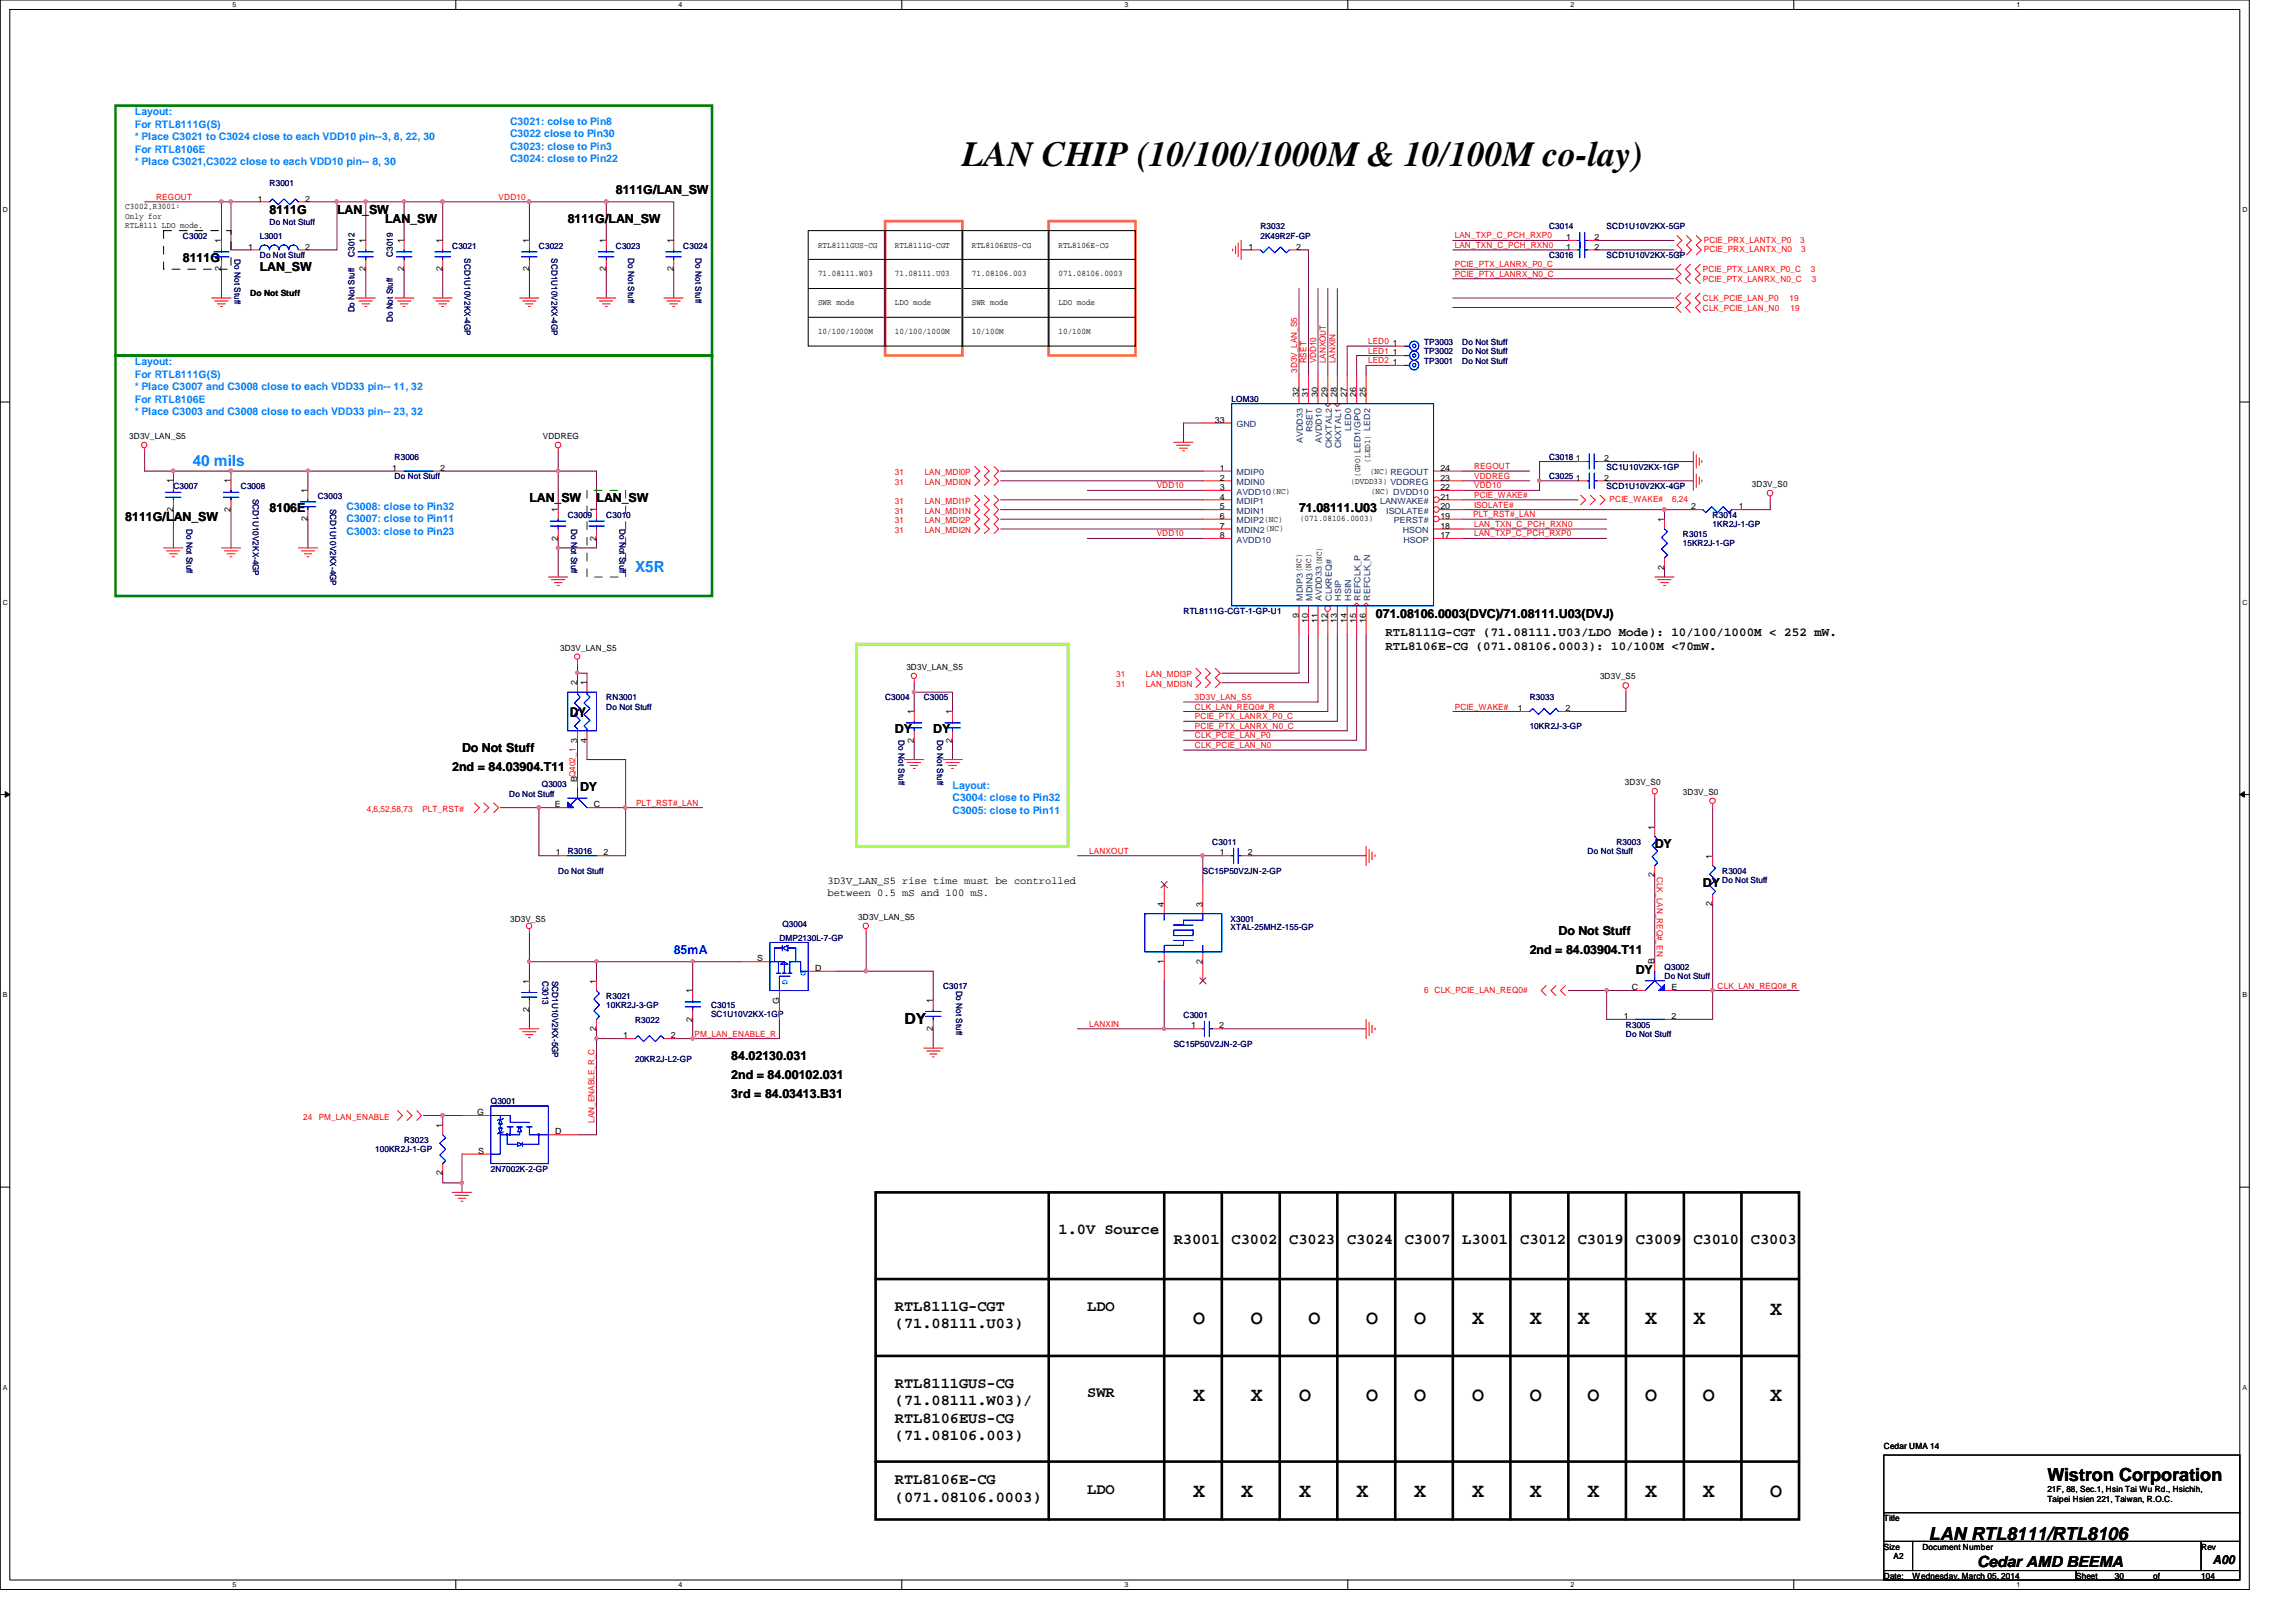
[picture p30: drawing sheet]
<svg xmlns="http://www.w3.org/2000/svg" width="297mm" height="210mm" viewBox="0 0 297 210" stroke-linecap="round" stroke-linejoin="round" font-family="sans-serif">
<defs><g id="words">
<text font-size="4.6" x="124.5" y="21.5">LAN CHIP (10/100/1000M &amp; 10/100M co-lay)</text>
<g font-size="2.6">
<text x="154.3" y="171.4">O</text>
<text x="161.8" y="171.4">O</text>
<text x="169.3" y="171.4">O</text>
<text x="176.7" y="171.4">O</text>
<text x="183" y="171.4">O</text>
<text x="190.5" y="171.4">X</text>
<text x="197.9" y="171.4">X</text>
<text x="204.1" y="171.4">X</text>
<text x="212.8" y="171.4">X</text>
<text x="219.1" y="171.4">X</text>
<text x="229" y="170.1">X</text>
<text x="154.3" y="181.3">X</text>
<text x="161.8" y="181.3">X</text>
<text x="168.1" y="181.3">O</text>
<text x="176.7" y="181.3">O</text>
<text x="183" y="181.3">O</text>
<text x="190.5" y="181.3">O</text>
<text x="197.9" y="181.3">O</text>
<text x="205.4" y="181.3">O</text>
<text x="212.8" y="181.3">O</text>
<text x="220.3" y="181.3">O</text>
<text x="229" y="181.3">X</text>
<text x="154.3" y="193.8">X</text>
<text x="160.6" y="193.8">X</text>
<text x="168.1" y="193.8">X</text>
<text x="175.5" y="193.8">X</text>
<text x="183" y="193.8">X</text>
<text x="190.5" y="193.8">X</text>
<text x="197.9" y="193.8">X</text>
<text x="205.4" y="193.8">X</text>
<text x="212.8" y="193.8">X</text>
<text x="220.3" y="193.8">X</text>
<text x="229" y="193.8">O</text>
</g>
<g font-size="2.3">
<text x="264.9" y="191.7">Wistron Corporation</text>
<text x="249.6" y="199.3">LAN RTL8111/RTL8106</text>
</g>
<g font-size="2" fill="#0080ff">
<text x="24.9" y="60.3">40 mils</text>
<text x="82.2" y="74">X5R</text>
</g>
<g font-size="2">
<text x="73.7" y="92.8">DY</text>
<text x="117" y="132.5">DY</text>
<text x="136.9" y="159.7">1.0V Source</text>
<text x="151.8" y="161">R3001</text>
<text x="159.3" y="161">C3002</text>
<text x="166.8" y="161">C3023</text>
<text x="174.3" y="161">C3024</text>
<text x="181.7" y="161">C3007</text>
<text x="189.2" y="161">L3001</text>
<text x="196.7" y="161">C3012</text>
<text x="204.1" y="161">C3019</text>
<text x="211.6" y="161">C3009</text>
<text x="219.1" y="161">C3010</text>
<text x="226.5" y="161">C3003</text>
<text x="115.8" y="169.7">RTL8111G-CGT</text>
<text x="115.8" y="171.9">(71.08111.U03)</text>
<text x="140.7" y="169.7">LDO</text>
<text x="115.8" y="179.6">RTL8111GUS-CG</text>
<text x="115.8" y="181.9">(71.08111.W03)/</text>
<text x="115.8" y="184.1">RTL8106EUS-CG</text>
<text x="140.7" y="180.8">SWR</text>
<text x="115.8" y="186.4">(71.08106.003)</text>
<text x="115.8" y="192.1">RTL8106E-CG</text>
<text x="115.8" y="194.3">(071.08106.0003)</text>
<text x="140.7" y="193.3">LDO</text>
<text x="255.8" y="202.7">Cedar AMD BEEMA</text>
</g>
<g font-size="1.6">
<text x="34.9" y="27.6">8111G</text>
<text x="43.6" y="27.6">LAN_SW</text>
<text x="49.8" y="28.9">LAN_SW</text>
<text x="73.4" y="28.9">8111G/LAN_SW</text>
<text x="79.7" y="25.1">8111G/LAN_SW</text>
<text x="23.7" y="33.9">8111G</text>
<text x="33.6" y="35.1">LAN_SW</text>
<text x="68.5" y="65">LAN_SW</text>
<text x="77.2" y="65">LAN_SW</text>
<text x="16.2" y="67.5">8111G/LAN_SW</text>
<text x="34.9" y="66.2">8106E</text>
<text x="168.1" y="66.2">71.08111.U03</text>
<text x="178" y="79.9">071.08106.0003(DVC)/71.08111.U03(DVJ)</text>
<text x="179.2" y="82.3">RTL8111G-CGT (71.08111.U03/LDO Mode): 10/100/1000M &lt; 252 mW.</text>
<text x="179.2" y="84.1">RTL8106E-CG (071.08106.0003): 10/100M &lt;70mW.</text>
<text x="115.8" y="94.9">DY</text>
<text x="120.7" y="94.9">DY</text>
<text x="58.5" y="99.8">2nd = 84.03904.T11</text>
<text x="59.8" y="97.3">Do Not Stuff</text>
<text x="75.1" y="102.3">DY</text>
<text x="214.1" y="109.8">DY</text>
<text x="220.3" y="114.8">DY</text>
<text x="197.9" y="123.5">2nd = 84.03904.T11</text>
<text x="201.6" y="121">Do Not Stuff</text>
<text x="211.6" y="126">DY</text>
<text x="94.6" y="137.2">84.02130.031</text>
<text x="94.6" y="139.7">2nd = 84.00102.031</text>
<text x="94.6" y="142.2">3rd = 84.03413.B31</text>
<text x="286.3" y="202.4">A00</text>
</g>
<text font-size="1.6" fill="#00f" x="87.2" y="123.5">85mA</text>
<g font-size="1.4" fill="#0080ff">
<text x="17.4" y="14.9">Layout:</text>
<text x="17.4" y="16.6">For RTL8111G(S)</text>
<text x="66" y="16.2">C3021: colse to Pin8</text>
<text x="66" y="17.8">C3022 close to Pin30</text>
<text x="17.4" y="18.2">* Place C3021 to C3024 close to each VDD10 pin--3, 8, 22, 30</text>
<text x="17.4" y="19.8">For RTL8106E</text>
<text x="17.4" y="21.4">* Place C3021,C3022 close to each VDD10 pin-- 8, 30</text>
<text x="66" y="19.4">C3023: close to Pin3</text>
<text x="66" y="21">C3024: close to Pin22</text>
<text x="17.4" y="47.3">Layout:</text>
<text x="17.4" y="48.9">For RTL8111G(S)</text>
<text x="17.4" y="50.5">* Place C3007 and C3008 close to each VDD33 pin-- 11, 32</text>
<text x="17.4" y="52.1">For RTL8106E</text>
<text x="17.4" y="53.7">* Place C3003 and C3008 close to each VDD33 pin-- 23, 32</text>
<text x="44.8" y="66">C3008: close to Pin32</text>
<text x="44.8" y="67.6">C3007: close to Pin11</text>
<text x="44.8" y="69.2">C3003: close to Pin23</text>
<text x="123.2" y="102.1">Layout:</text>
<text x="123.2" y="103.7">C3004: close to Pin32</text>
<text x="123.2" y="105.3">C3005: close to Pin11</text>
</g>
<g font-size="1.4">
<text x="107.1" y="114.4">3D3V_LAN_S5 rise time must be controlled</text>
<text x="107.1" y="115.9">between 0.5 mS and 100 mS.</text>
</g>
<g font-size="1.1">
<text x="16.2" y="27.1">C3002,R3001:</text>
<text x="16.2" y="28.3">Only for</text>
<text x="16.2" y="29.5">RTL8111 LDO mode.</text>
<text x="33.4" y="26.1">1</text>
<text x="39.5" y="26.1">2</text>
<text x="28.6" y="35.1" transform="rotate(-90 28.6 35.1)">2</text>
<text x="28.6" y="31.5" transform="rotate(-90 28.6 31.5)">1</text>
<text x="32.1" y="32.3">1</text>
<text x="39.5" y="32.3">2</text>
<text x="47.3" y="35.1" transform="rotate(-90 47.3 35.1)">2</text>
<text x="47.3" y="31.5" transform="rotate(-90 47.3 31.5)">1</text>
<text x="52.2" y="35.1" transform="rotate(-90 52.2 35.1)">2</text>
<text x="52.2" y="31.5" transform="rotate(-90 52.2 31.5)">1</text>
<text x="57.2" y="35.1" transform="rotate(-90 57.2 35.1)">2</text>
<text x="57.2" y="31.5" transform="rotate(-90 57.2 31.5)">1</text>
<text x="68.4" y="35.1" transform="rotate(-90 68.4 35.1)">2</text>
<text x="68.4" y="31.5" transform="rotate(-90 68.4 31.5)">1</text>
<text x="78.4" y="35.1" transform="rotate(-90 78.4 35.1)">2</text>
<text x="78.4" y="31.5" transform="rotate(-90 78.4 31.5)">1</text>
<text x="87.1" y="35.1" transform="rotate(-90 87.1 35.1)">2</text>
<text x="87.1" y="31.5" transform="rotate(-90 87.1 31.5)">1</text>
<text x="105.8" y="35.8">71.08111.W03</text>
<text x="105.8" y="32">RTL8111GUS-CG</text>
<text x="115.8" y="32">RTL8111G-CGT</text>
<text x="115.8" y="35.8">71.08111.U03</text>
<text x="125.7" y="32">RTL8106EUS-CG</text>
<text x="125.7" y="35.8">71.08106.003</text>
<text x="136.9" y="32">RTL8106E-CG</text>
<text x="136.9" y="35.8">071.08106.0003</text>
<text x="161.5" y="32.3">1</text>
<text x="167.7" y="32.3">2</text>
<text x="202.6" y="32.3">1</text>
<text x="202.6" y="31.1">1</text>
<text x="206.3" y="32.3">2</text>
<text x="206.3" y="31.1">2</text>
<text x="32.4" y="38.4">Do Not Stuff</text>
<text x="105.8" y="39.5">SWR mode</text>
<text x="115.8" y="39.5">LDO mode</text>
<text x="125.7" y="39.5">SWR mode</text>
<text x="136.9" y="39.5">LDO mode</text>
<text x="105.8" y="43.2">10/100/1000M</text>
<text x="115.8" y="43.2">10/100/1000M</text>
<text x="125.7" y="43.2">10/100M</text>
<text x="136.9" y="43.2">10/100M</text>
<text x="180.2" y="47.2">1</text>
<text x="180.2" y="44.7">1</text>
<text x="180.2" y="46">1</text>
<text x="168" y="51.4" transform="rotate(-90 168 51.4)">32</text>
<text x="169.2" y="51.4" transform="rotate(-90 169.2 51.4)">31</text>
<text x="170.5" y="51.4" transform="rotate(-90 170.5 51.4)">30</text>
<text x="171.7" y="51.4" transform="rotate(-90 171.7 51.4)">29</text>
<text x="173" y="51.4" transform="rotate(-90 173 51.4)">28</text>
<text x="174.2" y="51.4" transform="rotate(-90 174.2 51.4)">27</text>
<text x="175.5" y="51.4" transform="rotate(-90 175.5 51.4)">26</text>
<text x="176.7" y="51.4" transform="rotate(-90 176.7 51.4)">25</text>
<text x="16.7" y="56.8">3D3V_LAN_S5</text>
<text x="70.2" y="56.8">VDDREG</text>
<text x="157.2" y="54.7">33</text>
<text x="177.2" y="59.9" transform="rotate(-90 177.2 59.9)">(LED1) LED2</text>
<text x="203.9" y="59.7">1</text>
<text x="207.5" y="59.7">2</text>
<text x="22.4" y="62.6" transform="rotate(-90 22.4 62.6)">1</text>
<text x="29.8" y="62.6" transform="rotate(-90 29.8 62.6)">1</text>
<text x="39.8" y="63.8" transform="rotate(-90 39.8 63.8)">1</text>
<text x="50.8" y="60.9">1</text>
<text x="56.9" y="60.9">2</text>
<text x="157.8" y="63.4">3</text>
<text x="157.8" y="60.9">1</text>
<text x="157.8" y="62.2">2</text>
<text x="157.8" y="64.6">4</text>
<text x="157.8" y="65.9">5</text>
<text x="174.7" y="62.7">(DVDD33) VDDREG</text>
<text x="176" y="61.7" transform="rotate(-90 176 61.7)">(GPO)LED1/GPO</text>
<text x="177.2" y="61.3">(NC) REGOUT</text>
<text x="177.4" y="63.9">(NC) DVDD10</text>
<text x="186.3" y="65.9">20</text>
<text x="186.3" y="64.6">21</text>
<text x="186.3" y="60.9">24</text>
<text x="186.3" y="62.2">23</text>
<text x="186.3" y="63.4">22</text>
<text x="203.9" y="62.2">1</text>
<text x="207.5" y="62.2">2</text>
<text x="218.8" y="65.9">2</text>
<text x="225" y="65.9">1</text>
<text x="226.6" y="63">3D3V_S0</text>
<text x="22.4" y="66.2" transform="rotate(-90 22.4 66.2)">2</text>
<text x="29.8" y="66.2" transform="rotate(-90 29.8 66.2)">2</text>
<text x="39.8" y="67.5" transform="rotate(-90 39.8 67.5)">2</text>
<text x="72.2" y="70" transform="rotate(-90 72.2 70)">2</text>
<text x="72.2" y="66.3" transform="rotate(-90 72.2 66.3)">1</text>
<text x="77.1" y="70" transform="rotate(-90 77.1 70)">2</text>
<text x="77.1" y="66.3" transform="rotate(-90 77.1 66.3)">1</text>
<text x="157.8" y="69.6">8</text>
<text x="157.8" y="67.1">6</text>
<text x="157.8" y="68.4">7</text>
<text x="168.2" y="67.4">(071.08106.0003)</text>
<text x="186.3" y="69.6">17</text>
<text x="186.3" y="68.4">18</text>
<text x="186.3" y="67.1">19</text>
<text x="215.3" y="67.6" transform="rotate(-90 215.3 67.6)">1</text>
<text x="215.3" y="73.7" transform="rotate(-90 215.3 73.7)">2</text>
<text x="168" y="79.9" transform="rotate(-90 168 79.9)">9</text>
<text x="169.2" y="80.6" transform="rotate(-90 169.2 80.6)">10</text>
<text x="170.5" y="80.6" transform="rotate(-90 170.5 80.6)">11</text>
<text x="171.7" y="80.6" transform="rotate(-90 171.7 80.6)">12</text>
<text x="173" y="80.6" transform="rotate(-90 173 80.6)">13</text>
<text x="174.2" y="80.6" transform="rotate(-90 174.2 80.6)">14</text>
<text x="175.5" y="80.6" transform="rotate(-90 175.5 80.6)">15</text>
<text x="176.7" y="80.6" transform="rotate(-90 176.7 80.6)">16</text>
<text x="72.5" y="84.2">3D3V_LAN_S5</text>
<text x="74.7" y="88.7" transform="rotate(-90 74.7 88.7)">2</text>
<text x="75.9" y="88.7" transform="rotate(-90 75.9 88.7)">1</text>
<text x="117.3" y="86.7">3D3V_LAN_S5</text>
<text x="207" y="87.9">3D3V_S5</text>
<text x="118.2" y="92.5" transform="rotate(-90 118.2 92.5)">1</text>
<text x="123.2" y="92.5" transform="rotate(-90 123.2 92.5)">1</text>
<text x="196.4" y="92">1</text>
<text x="202.5" y="92">2</text>
<text x="74.7" y="101.1" transform="rotate(-90 74.7 101.1)">BQ402_1</text>
<text x="74.7" y="96.1" transform="rotate(-90 74.7 96.1)">3</text>
<text x="75.9" y="96.1" transform="rotate(-90 75.9 96.1)">4</text>
<text x="118.2" y="96.1" transform="rotate(-90 118.2 96.1)">2</text>
<text x="123.2" y="96.1" transform="rotate(-90 123.2 96.1)">2</text>
<text x="210.2" y="101.6">3D3V_S0</text>
<text x="71.8" y="104.5">E</text>
<text x="76.8" y="104.5">C</text>
<text x="214" y="107.4" transform="rotate(-90 214 107.4)">1</text>
<text x="217.7" y="102.9">3D3V_S0</text>
<text x="71.9" y="110.7">1</text>
<text x="78.1" y="110.7">2</text>
<text x="157.8" y="110.7">1</text>
<text x="161.5" y="110.7">2</text>
<text x="214" y="113.5" transform="rotate(-90 214 113.5)">2</text>
<text x="221.5" y="111.1" transform="rotate(-90 221.5 111.1)">1</text>
<text x="66" y="119.3">3D3V_S5</text>
<text x="111" y="119">3D3V_LAN_S5</text>
<text x="150.6" y="117.3" transform="rotate(-90 150.6 117.3)">4</text>
<text x="155.6" y="117.3" transform="rotate(-90 155.6 117.3)">3</text>
<text x="221.5" y="117.3" transform="rotate(-90 221.5 117.3)">2</text>
<text x="98" y="124.4">S</text>
<text x="105.4" y="125.6">D</text>
<text x="150.6" y="124.7" transform="rotate(-90 150.6 124.7)">1</text>
<text x="155.6" y="124.7" transform="rotate(-90 155.6 124.7)">2</text>
<text x="214" y="124.8" transform="rotate(-90 214 124.8)">B</text>
<text x="68.4" y="130.9" transform="rotate(-90 68.4 130.9)">2</text>
<text x="68.4" y="127.3" transform="rotate(-90 68.4 127.3)">1</text>
<text x="77.1" y="127.3" transform="rotate(-90 77.1 127.3)">1</text>
<text x="89.6" y="128.5" transform="rotate(-90 89.6 128.5)">1</text>
<text x="100.8" y="130" transform="rotate(-90 100.8 130)">G</text>
<text x="120.7" y="129.8" transform="rotate(-90 120.7 129.8)">1</text>
<text x="210.1" y="131.9">1</text>
<text x="211.1" y="128.1">C</text>
<text x="216.2" y="128.1">E</text>
<text x="216.2" y="131.9">2</text>
<text x="77.1" y="133.4" transform="rotate(-90 77.1 133.4)">2</text>
<text x="80.6" y="134.4">1</text>
<text x="86.8" y="134.4">2</text>
<text x="89.6" y="132.2" transform="rotate(-90 89.6 132.2)">2</text>
<text x="120.7" y="133.4" transform="rotate(-90 120.7 133.4)">2</text>
<text x="154.1" y="133.1">1</text>
<text x="157.7" y="133.1">2</text>
<text x="57.2" y="146" transform="rotate(-90 57.2 146)">1</text>
<text x="61.7" y="144.3">G</text>
<text x="61.8" y="149.3">S</text>
<text x="71.8" y="146.8">D</text>
<text x="57.2" y="152.1" transform="rotate(-90 57.2 152.1)">2</text>
<text x="243.7" y="187.5">Cedar UMA 14</text>
<text x="243.7" y="196.8">Title</text>
<text x="264.9" y="193.1">21F, 88, Sec.1, Hsin Tai Wu Rd., Hsichih,</text>
<text x="264.9" y="194.4">Taipei Hsien 221, Taiwan, R.O.C.</text>
<text x="243.7" y="200.5">Size</text>
<text x="245" y="201.8">A2</text>
<text x="248.7" y="200.5">Document Number</text>
<text x="284.8" y="200.5">Rev</text>
<text x="243.7" y="204.3">Date:</text>
<text x="247.4" y="204.3">Wednesday, March 05, 2014</text>
<text x="268.6" y="204.3">Sheet</text>
<text x="273.6" y="204.3">30</text>
<text x="278.6" y="204.3">of</text>
<text x="284.8" y="204.3">104</text>
</g>
<g font-size="1.1" fill="#f00">
<text x="20.2" y="25.9">REGOUT</text>
<text x="64.5" y="25.9">VDD10</text>
<text x="188.2" y="32.1">LAN_TXN_C_PCH_RXN0</text>
<text x="188.2" y="30.9">LAN_TXP_C_PCH_RXP0</text>
<text x="188.2" y="35.8">PCIE_PTX_LANRX_N0_C</text>
<text x="188.2" y="34.6">PCIE_PTX_LANRX_P0_C</text>
<text x="220.3" y="35.3">PCIE_PTX_LANRX_P0_C</text>
<text x="220.4" y="31.4">PCIE_PRX_LANTX_P0</text>
<text x="220.4" y="32.6">PCIE_PRX_LANTX_N0</text>
<text x="232.9" y="31.4">3</text>
<text x="233" y="32.6">3</text>
<text x="234.3" y="35.3">3</text>
<text x="220.3" y="36.5">PCIE_PTX_LANRX_N0_C</text>
<text x="220.3" y="40.3">CLK_PCIE_LAN_N0</text>
<text x="220.3" y="39">CLK_PCIE_LAN_P0</text>
<text x="231.5" y="39">19</text>
<text x="231.6" y="40.3">19</text>
<text x="234.4" y="36.5">3</text>
<text x="169" y="47" transform="rotate(-90 169 47)">RSET</text>
<text x="170.3" y="47" transform="rotate(-90 170.3 47)">VDD10</text>
<text x="171.5" y="47" transform="rotate(-90 171.5 47)">LANXOUT</text>
<text x="172.8" y="47" transform="rotate(-90 172.8 47)">LANXIN</text>
<text x="177" y="47">LED2</text>
<text x="177" y="44.5">LED0</text>
<text x="177" y="45.8">LED1</text>
<text x="167.8" y="48.3" transform="rotate(-90 167.8 48.3)">3D3V_LAN_S5</text>
<text x="115.8" y="65.3">31</text>
<text x="115.8" y="62.8">31</text>
<text x="115.8" y="61.5">31</text>
<text x="119.6" y="65.3">LAN_MDI1P</text>
<text x="119.6" y="62.8">LAN_MDI0N</text>
<text x="119.6" y="61.5">LAN_MDI0P</text>
<text x="149.6" y="63.2">VDD10</text>
<text x="190.7" y="62">VDDREG</text>
<text x="190.7" y="65.7">ISOLATE#</text>
<text x="190.7" y="60.7">REGOUT</text>
<text x="190.7" y="64.4">PCIE_WAKE#</text>
<text x="190.7" y="63.2">VDD10</text>
<text x="208.2" y="65">PCIE_WAKE#</text>
<text x="216.3" y="65">6,24</text>
<text x="115.8" y="66.5">31</text>
<text x="115.8" y="67.7">31</text>
<text x="115.8" y="69">31</text>
<text x="119.6" y="66.5">LAN_MDI1N</text>
<text x="119.6" y="67.7">LAN_MDI2P</text>
<text x="119.6" y="69">LAN_MDI2N</text>
<text x="149.6" y="69.4">VDD10</text>
<text x="190.6" y="66.9">PLT_RST#_LAN</text>
<text x="190.7" y="69.4">LAN_TXP_C_PCH_RXP0</text>
<text x="190.7" y="68.2">LAN_TXN_C_PCH_RXN0</text>
<text x="144.4" y="87.7">31</text>
<text x="144.4" y="88.9">31</text>
<text x="148.2" y="87.7">LAN_MDI3P</text>
<text x="148.2" y="88.9">LAN_MDI3N</text>
<text x="154.6" y="94.3">PCIE_PTX_LANRX_N0_C</text>
<text x="154.6" y="93.1">PCIE_PTX_LANRX_P0_C</text>
<text x="154.6" y="95.5">CLK_PCIE_LAN_P0</text>
<text x="154.6" y="91.8">CLK_LAN_REQ0#_R</text>
<text x="154.6" y="90.6">3D3V_LAN_S5</text>
<text x="188.2" y="91.8">PCIE_WAKE#</text>
<text x="154.6" y="96.8">CLK_PCIE_LAN_N0</text>
<text x="47.5" y="105.1">4,6,52,58,73</text>
<text x="54.6" y="105.1">PLT_RST#</text>
<text x="82.3" y="104.3">PLT_RST#_LAN</text>
<text x="140.9" y="110.5">LANXOUT</text>
<text x="214.3" y="113.5" transform="rotate(90 214.3 113.5)">CLK_LAN_REQ#_EN</text>
<text x="184.2" y="128.5">6 CLK_PCIE_LAN_REQ0#</text>
<text x="222.2" y="127.9">CLK_LAN_REQ0#_R</text>
<text x="89.9" y="134.2">PM_LAN_ENABLE_R</text>
<text x="140.9" y="132.9">LANXIN</text>
<text x="39.2" y="144.9">24</text>
<text x="41.2" y="144.9">PM_LAN_ENABLE</text>
<text x="76.9" y="145.3" transform="rotate(-90 76.9 145.3)">LAN_ENABLE_R_C</text>
</g>
<g font-size="1.1" fill="#000080">
<text x="34.9" y="24.1">R3001</text>
<text x="34.9" y="29.2">Do Not Stuff</text>
<text x="163.1" y="29.7">R3032</text>
<text x="200.4" y="29.7">C3014</text>
<text x="207.9" y="29.7">SCD1U10V2KX-5GP</text>
<text x="23.7" y="30.9">C3002</text>
<text x="30.3" y="33.6" transform="rotate(90 30.3 33.6)">Do Not Stuff</text>
<text x="33.6" y="30.9">L3001</text>
<text x="33.6" y="33.4">Do Not Stuff</text>
<text x="45.8" y="33.2" transform="rotate(-90 45.8 33.2)">C3012</text>
<text x="50.8" y="33.2" transform="rotate(-90 50.8 33.2)">C3019</text>
<text x="58.5" y="32.2">C3021</text>
<text x="60.1" y="33.4" transform="rotate(90 60.1 33.4)">SCD1U10V2KX-4GP</text>
<text x="69.7" y="32.2">C3022</text>
<text x="71.3" y="33.4" transform="rotate(90 71.3 33.4)">SCD1U10V2KX-4GP</text>
<text x="79.7" y="32.2">C3023</text>
<text x="81.3" y="33.4" transform="rotate(90 81.3 33.4)">Do Not Stuff</text>
<text x="88.4" y="32.2">C3024</text>
<text x="90" y="33.4" transform="rotate(90 90 33.4)">Do Not Stuff</text>
<text x="163.1" y="30.9">2K49R2F-GP</text>
<text x="200.4" y="33.4">C3016</text>
<text x="207.9" y="33.4">SCD1U10V2KX-5GP</text>
<text x="45.8" y="40.4" transform="rotate(-90 45.8 40.4)">Do Not Stuff</text>
<text x="50.8" y="41.7" transform="rotate(-90 50.8 41.7)">Do Not Stuff</text>
<text x="184.2" y="47.1">TP3001</text>
<text x="184.2" y="44.6">TP3003</text>
<text x="184.2" y="45.8">TP3002</text>
<text x="189.2" y="47.1">Do Not Stuff</text>
<text x="189.2" y="44.6">Do Not Stuff</text>
<text x="189.2" y="45.8">Do Not Stuff</text>
<text x="159.3" y="52.1">LOM30</text>
<text x="51.1" y="59.5">R3006</text>
<text x="200.4" y="59.5">C3018</text>
<text x="22.4" y="63.3">C3007</text>
<text x="31.2" y="63.3">C3008</text>
<text x="32.7" y="64.6" transform="rotate(90 32.7 64.6)">SCD1U10V2KX-4GP</text>
<text x="41.1" y="64.5">C3003</text>
<text x="42.7" y="65.8" transform="rotate(90 42.7 65.8)">SCD1U10V2KX-4GP</text>
<text x="51.1" y="62">Do Not Stuff</text>
<text x="200.4" y="62">C3025</text>
<text x="207.9" y="60.8">SC1U10V2KX-1GP</text>
<text x="207.9" y="63.3">SCD1U10V2KX-4GP</text>
<text x="24.1" y="68.5" transform="rotate(90 24.1 68.5)">Do Not Stuff</text>
<text x="73.4" y="67">C3009</text>
<text x="73.9" y="68.5" transform="rotate(90 73.9 68.5)">Do Not Stuff</text>
<text x="78.4" y="67">C3010</text>
<text x="80.1" y="68.5" transform="rotate(90 80.1 68.5)">Do Not Stuff</text>
<text x="217.7" y="69.5">R3015</text>
<text x="217.7" y="70.6">15KR2J-1-GP</text>
<text x="221.6" y="67">R3014</text>
<text x="221.6" y="68.2">1KR2J-1-GP</text>
<text x="153.1" y="79.5">RTL8111G-CGT-1-GP-U1</text>
<text x="78.4" y="90.6">RN3001</text>
<text x="78.4" y="91.9">Do Not Stuff</text>
<text x="114.5" y="90.6">C3004</text>
<text x="116.2" y="95.8" transform="rotate(90 116.2 95.8)">Do Not Stuff</text>
<text x="119.5" y="90.6">C3005</text>
<text x="121.2" y="95.8" transform="rotate(90 121.2 95.8)">Do Not Stuff</text>
<text x="197.9" y="90.6">R3033</text>
<text x="197.9" y="94.4">10KR2J-3-GP</text>
<text x="70.1" y="101.9">Q3003</text>
<text x="65.9" y="103.1">Do Not Stuff</text>
<text x="72.2" y="113.1">Do Not Stuff</text>
<text x="73.4" y="110.6">R3016</text>
<text x="155.6" y="113.1">SC15P50V2JN-2-GP</text>
<text x="156.8" y="109.3">C3011</text>
<text x="205.4" y="110.6">Do Not Stuff</text>
<text x="209.1" y="109.3">R3003</text>
<text x="222.8" y="113.1">R3004</text>
<text x="159.2" y="119.3">X3001</text>
<text x="222.8" y="114.3">Do Not Stuff</text>
<text x="100.8" y="121.8">DMP2130L-7-GP</text>
<text x="101.2" y="120">Q3004</text>
<text x="159.2" y="120.4">XTAL-25MHZ-155-GP</text>
<text x="215.3" y="125.5">Q3002</text>
<text x="70.2" y="126.9" transform="rotate(90 70.2 126.9)">C3013</text>
<text x="71.5" y="126.9" transform="rotate(90 71.5 126.9)">SCD1U10V2KX-5GP</text>
<text x="78.4" y="129.2">R3021</text>
<text x="78.4" y="130.5">10KR2J-3-GP</text>
<text x="92" y="130.5">C3015</text>
<text x="92" y="131.6">SC1U10V2KX-1GP</text>
<text x="122" y="128">C3017</text>
<text x="123.7" y="128.2" transform="rotate(90 123.7 128.2)">Do Not Stuff</text>
<text x="153.1" y="131.7">C3001</text>
<text x="215.3" y="126.7">Do Not Stuff</text>
<text x="82.2" y="132.3">R3022</text>
<text x="82.2" y="137.5">20KR2J-L2-GP</text>
<text x="151.8" y="135.5">SC15P50V2JN-2-GP</text>
<text x="210.4" y="133">R3005</text>
<text x="210.4" y="134.2">Do Not Stuff</text>
<text x="63.5" y="142.9">Q3001</text>
<text x="48.6" y="149.1">100KR2J-1-GP</text>
<text x="52.3" y="147.9">R3023</text>
<text x="63.5" y="151.6">2N7002K-2-GP</text>
</g>
<g font-size="1.1" fill="#004080">
<text x="160" y="55.3">GND</text>
<text x="168.6" y="57.4" transform="rotate(-90 168.6 57.4)">AVDD33</text>
<text x="169.8" y="56" transform="rotate(-90 169.8 56)">RSET</text>
<text x="171" y="57.4" transform="rotate(-90 171 57.4)">AVDD10</text>
<text x="172.3" y="58" transform="rotate(-90 172.3 58)">CKXTAL2</text>
<text x="173.5" y="58" transform="rotate(-90 173.5 58)">CKXTAL1</text>
<text x="174.8" y="55.8" transform="rotate(-90 174.8 55.8)">LED0</text>
<text x="160" y="64">AVDD10(NC)</text>
<text x="160" y="61.5">MDIP0</text>
<text x="160" y="62.8">MDIN0</text>
<text x="160" y="65.2">MDIP1</text>
<text x="178.6" y="65.2">LANWAKE#</text>
<text x="160" y="66.5">MDIN1</text>
<text x="160" y="70.2">AVDD10</text>
<text x="160" y="67.7">MDIP2(NC)</text>
<text x="160" y="69">MDIN2(NC)</text>
<text x="179.3" y="66.5">ISOLATE#</text>
<text x="180.3" y="67.7">PERST#</text>
<text x="181.5" y="69">HSON</text>
<text x="181.6" y="70.2">HSOP</text>
<text x="168.6" y="77.8" transform="rotate(-90 168.6 77.8)">MDIP3(NC)</text>
<text x="169.8" y="77.8" transform="rotate(-90 169.8 77.8)">MDIN3(NC)</text>
<text x="171" y="77.8" transform="rotate(-90 171 77.8)">AVDD33(NC)</text>
<text x="172.3" y="77.8" transform="rotate(-90 172.3 77.8)">CLKREQ#</text>
<text x="173.5" y="77.8" transform="rotate(-90 173.5 77.8)">HSIP</text>
<text x="174.8" y="77.8" transform="rotate(-90 174.8 77.8)">HSIN</text>
<text x="176" y="77.8" transform="rotate(-90 176 77.8)">REFCLK_P</text>
<text x="177.2" y="77.8" transform="rotate(-90 177.2 77.8)">REFCLK_N</text>
</g>
<g font-size="1.1" fill="#00f">
<text x="103.6" y="125.7" transform="rotate(90 103.6 125.7)">D</text>
<text x="101.2" y="126.8" transform="rotate(90 101.2 126.8)">G</text>
</g>
<g font-size=".9">
<text x="30.1" y=".9">5</text>
<text x="87.8" y=".9">4</text>
<text x="145.5" y=".9">3</text>
<text x="203.2" y=".9">2</text>
<text x="260.9" y=".9">1</text>
<text x=".4" y="27.4">D</text>
<text x="290.1" y="27.4">D</text>
<text x=".4" y="78.2">C</text>
<text x="290.1" y="78.2">C</text>
<text x=".4" y="129">B</text>
<text x="290.1" y="129">B</text>
<text x=".4" y="179.8">A</text>
<text x="290.1" y="179.8">A</text>
<text x="30.1" y="205.4">5</text>
<text x="87.8" y="205.4">4</text>
<text x="145.5" y="205.4">3</text>
<text x="203.2" y="205.4">2</text>
<text x="260.9" y="205.4">1</text>
</g>
</g></defs>
<path d="M0 0h291v205.7h-291zM1.3 1.2h288.5v203.3h-288.5z" fill="none" stroke="#000" stroke-width=".13"/>
<g fill="#fff">
<path d="M30.1 .1h.5v1h-.5z"/>
<path d="M30.1 204.6h.5v1h-.5z"/>
</g>
<path d="M59 0v1.2M59 204.5v1.2" fill="none" stroke="#000" stroke-width=".13"/>
<g fill="#fff">
<path d="M87.8 .1h.5v1h-.5z"/>
<path d="M87.8 204.6h.5v1h-.5z"/>
</g>
<path d="M116.7 0v1.2M116.7 204.5v1.2" fill="none" stroke="#000" stroke-width=".13"/>
<g fill="#fff">
<path d="M145.5 .1h.5v1h-.5z"/>
<path d="M145.5 204.6h.5v1h-.5z"/>
</g>
<path d="M174.4 0v1.2M174.4 204.5v1.2" fill="none" stroke="#000" stroke-width=".13"/>
<g fill="#fff">
<path d="M203.2 .1h.5v1h-.5z"/>
<path d="M203.2 204.6h.5v1h-.5z"/>
</g>
<path d="M232.1 0v1.2M232.1 204.5v1.2" fill="none" stroke="#000" stroke-width=".13"/>
<g fill="#fff">
<path d="M260.9 .1h.5v1h-.5z"/>
<path d="M260.9 204.6h.5v1h-.5z"/>
<path d="M.4 26.6h.6v1h-.6z"/>
<path d="M290.1 26.6h.6v1h-.6z"/>
<path d="M.4 77.4h.6v1h-.6z"/>
<path d="M290.1 77.4h.6v1h-.6z"/>
</g>
<path d="M0 52h1.3M289.8 52h1.2" fill="none" stroke="#000" stroke-width=".13"/>
<g fill="#fff">
<path d="M.4 128.2h.6v1h-.6z"/>
<path d="M290.1 128.2h.6v1h-.6z"/>
</g>
<path d="M0 102.8h1.3M.7 102.4l.6 .4-.6 .4zM289.8 102.8h1.2M289.8 102.8l.6-.4v.8z" fill="none" stroke="#000" stroke-width=".13"/>
<path d="M.7 102.4l.6 .4-.6 .4zM289.8 102.8l.6-.4v.8z" fill="#000"/>
<g fill="#fff">
<path d="M.4 179h.5v1h-.5z"/>
<path d="M290.1 179h.6v1h-.6z"/>
</g>
<path d="M0 153.6h1.3M289.8 153.6h1.2" fill="none" stroke="#000" stroke-width=".13"/>
<path d="M118.3 88.3v1.3" fill="none" stroke="#800040" stroke-width=".13"/>
<path d="M118.1 89.4h.3v.2v.1l-.2 .1-.1-.1z" fill-rule="evenodd" fill="#f0f"/>
<path d="M118.1 89.4h.3v.2v.1l-.2 .1-.1-.1z" fill="none" stroke="#f0f" stroke-width=".13"/>
<path d="M80.9 98.3v6.2M118.3 95.8v2.5M69.7 104.5h2.5M59.8 149.4v3.7h-2.5v-1.3" fill="none" stroke="#800040" stroke-width=".13"/>
<path d="M69.5 104.3h.4v.2v.2h-.2h-.2z" fill-rule="evenodd" fill="#f0f"/>
<path d="M69.5 104.3h.4v.2v.2h-.2h-.2z" fill="none" stroke="#f0f" stroke-width=".13"/>
<path d="M74.7 87.1h1.2M74.7 87.1v1.2M74.7 95.8v5M74.7 85.9v1.2M75.9 95.8v2.5M69.7 110.7h2.5" fill="none" stroke="#800040" stroke-width=".13"/>
<path d="M74.5 86.9h.3l.1 .2-.1 .1-.1 .1-.2-.1z" fill-rule="evenodd" fill="#f0f"/>
<path d="M74.5 86.9h.3l.1 .2-.1 .1-.1 .1-.2-.1z" fill="none" stroke="#f0f" stroke-width=".13"/>
<path d="M75.9 87.1v1.2M78.4 110.7h2.5M80.9 104.5h10" fill="none" stroke="#800040" stroke-width=".13"/>
<path d="M80.7 104.3h.3l.1 .2-.1 .2h-.1h-.2z" fill-rule="evenodd" fill="#f0f"/>
<path d="M80.7 104.3h.3l.1 .2-.1 .2h-.1h-.2z" fill="none" stroke="#f0f" stroke-width=".13"/>
<path d="M64.7 104.5h5v6.2M77.2 104.5h3.7v6.2M89.6 124.5v3.7M54.8 144.4h2.5" fill="none" stroke="#800040" stroke-width=".13"/>
<path d="M89.5 124.3h.3v.1v.2h-.2h-.1z" fill-rule="evenodd" fill="#f0f"/>
<path d="M89.5 124.3h.3v.1v.2h-.2h-.1z" fill="none" stroke="#f0f" stroke-width=".13"/>
<path d="M77.2 124.5h12.4M57.3 144.4v1.2" fill="none" stroke="#800040" stroke-width=".13"/>
<path d="M77 124.3h.3l.1 .1-.1 .2h-.1h-.2z" fill-rule="evenodd" fill="#f0f"/>
<path d="M77 124.3h.3l.1 .1-.1 .2h-.1h-.2z" fill="none" stroke="#f0f" stroke-width=".13"/>
<path d="M77.2 133.1v1.3M87.2 134.4h2.4M89.6 131.9v2.5M89.6 134.4h11.2M112.1 125.7h8.6v3.7M120.7 133.1v2.5M74.7 146.9h2.5" fill="none" stroke="#800040" stroke-width=".13"/>
<path d="M89.5 134.2h.3v.2v.1l-.2 .1-.1-.1z" fill-rule="evenodd" fill="#f0f"/>
<path d="M89.5 134.2h.3v.2v.1l-.2 .1-.1-.1z" fill="none" stroke="#f0f" stroke-width=".13"/>
<path d="M68.5 124.5h8.7M77.2 134.4h3.7" fill="none" stroke="#800040" stroke-width=".13"/>
<path d="M68.3 124.3h.3l.1 .1-.1 .2h-.2h-.1z" fill-rule="evenodd" fill="#f0f"/>
<path d="M68.3 124.3h.3l.1 .1-.1 .2h-.2h-.1z" fill="none" stroke="#f0f" stroke-width=".13"/>
<path d="M68.5 124.5v2.4M112.1 120.7v5h-3.8" fill="none" stroke="#800040" stroke-width=".13"/>
<path d="M111.9 125.5h.2l.1 .1-.1 .2-.1 .1-.1-.1z" fill-rule="evenodd" fill="#f0f"/>
<path d="M111.9 125.5h.2l.1 .1-.1 .2-.1 .1-.1-.1z" fill="none" stroke="#f0f" stroke-width=".13"/>
<path d="M77.2 134.4v12.5M89.6 124.5h6.2" fill="none" stroke="#800040" stroke-width=".13"/>
<path d="M77 134.2h.3l.1 .2-.1 .1-.1 .1-.2-.1z" fill-rule="evenodd" fill="#f0f"/>
<path d="M77 134.2h.3l.1 .2-.1 .1-.1 .1-.2-.1z" fill="none" stroke="#f0f" stroke-width=".13"/>
<path d="M214.1 113.2v11.3M221.6 117v11.2h-5M68.5 130.7v2.4M100.8 131.9v2.5M202.9 128.2h5M207.9 128.2h3.7M207.9 128.2v3.7h2.5" fill="none" stroke="#800040" stroke-width=".13"/>
<path d="M207.7 128h.3l.1 .1-.1 .2-.1 .1-.2-.1z" fill-rule="evenodd" fill="#f0f"/>
<path d="M207.7 128h.3l.1 .1-.1 .2-.1 .1-.2-.1z" fill="none" stroke="#f0f" stroke-width=".13"/>
<path d="M214.1 103.3v3.7M221.6 104.5v6.2M232.7 128.2h-11.1v3.7h-5" fill="none" stroke="#800040" stroke-width=".13"/>
<path d="M221.4 128h.3l.1 .1-.1 .2-.2 .1-.1-.1z" fill-rule="evenodd" fill="#f0f"/>
<path d="M221.4 128h.3l.1 .1-.1 .2-.2 .1-.1-.1z" fill="none" stroke="#f0f" stroke-width=".13"/>
<path d="M59.8 153.1v1.2" fill="none" stroke="#800040" stroke-width=".13"/>
<path d="M59.6 152.9h.3l.1 .1-.1 .2-.2 .1-.1-.1z" fill-rule="evenodd" fill="#f0f"/>
<path d="M59.6 152.9h.3l.1 .1-.1 .2-.2 .1-.1-.1z" fill="none" stroke="#f0f" stroke-width=".13"/>
<path d="M57.3 144.4h2.5" fill="none" stroke="#800040" stroke-width=".13"/>
<path d="M57.1 144.2h.3l.1 .1-.1 .2-.2 .1-.1-.1z" fill-rule="evenodd" fill="#f0f"/>
<path d="M57.1 144.2h.3l.1 .1-.1 .2-.2 .1-.1-.1z" fill="none" stroke="#f0f" stroke-width=".13"/>
<path d="M139.4 110.7h18.7M161.8 110.7h14.9M150.6 126.9v6.2M158.1 133.1h18.6" fill="none" stroke="#800040" stroke-width=".13"/>
<path d="M155.4 110.5h.3l.1 .2-.1 .2-.1 .1-.2-.1z" fill-rule="evenodd" fill="#f0f"/>
<path d="M155.4 110.5h.3l.1 .2-.1 .2-.1 .1-.2-.1z" fill="none" stroke="#f0f" stroke-width=".13"/>
<path d="M155.6 110.7v3.8M139.4 133.1h14.9" fill="none" stroke="#800040" stroke-width=".13"/>
<path d="M150.4 133h.4v.1v.2h-.2h-.2z" fill-rule="evenodd" fill="#f0f"/>
<path d="M150.4 133h.4v.1v.2h-.2h-.2z" fill="none" stroke="#f0f" stroke-width=".13"/>
<path d="M168.1 32.3h1.2v16.2M188 32.3h14.9M188 31.1h14.9M188 39.8h28.6M188 38.6h28.6M188 36.1h28.6M188 34.8h28.6M206.6 32.3h10M206.6 31.1h10M176.7 47.3v1.2M189.2 67.2h18.7M199.2 62.2h4.9" fill="none" stroke="#800040" stroke-width=".13"/>
<path d="M199 62h.3v.2v.1l-.2 .1-.1-.1z" fill-rule="evenodd" fill="#f0f"/>
<path d="M199 62h.3v.2v.1l-.2 .1-.1-.1z" fill="none" stroke="#f0f" stroke-width=".13"/>
<path d="M174.3 44.8v3.7M175.5 46v2.5M189.2 62.2h8.7M189.2 66h26.1v1.2M215.3 66h3.8M215.3 73.4v1.3M229 64.7v1.3h-3.7M153.1 94.6h21.2M153.1 93.3h19.9" fill="none" stroke="#800040" stroke-width=".13"/>
<path d="M215.2 65.8h.3l.1 .1-.1 .2-.2 .1-.1-.1z" fill-rule="evenodd" fill="#f0f"/>
<path d="M215.2 65.8h.3l.1 .1-.1 .2-.2 .1-.1-.1z" fill="none" stroke="#f0f" stroke-width=".13"/>
<g fill="none" stroke="#800040" stroke-width=".13">
<path d="M28.7 34.8v3.8M52.3 34.8v3.8M57.3 34.8v3.8M68.5 26.1v5M68.5 34.8v3.8M160.6 32.3h1.2M168.1 37.3v11.2M170.5 37.3v11.2M171.8 37.3v11.2M173 37.3v11.2M155.6 54.7h-2.5v2.5M174.3 44.8h6.2"/>
<path d="M175.5 46h5M176.7 47.3h3.8M204.1 59.7h-4.9v3.8h-10M207.9 59.7h11.2M22.4 66v4.9M29.9 61v1.2M129.5 61h26.1M129.5 64.7h26.1M129.5 62.2h26.1M129.5 66h26.1M129.5 68.5h26.1M129.5 67.2h26.1"/>
<path d="M140.7 63.5h14.9M140.7 69.7h14.9M189.2 61h8.7M189.2 69.7h18.7M189.2 68.5h18.7M189.2 64.7h14.9M207.9 62.2h11.2M75.9 98.3h5M118.3 92.1v-2.5h4.9v2.5M123.2 95.8v2.5M168.1 82.1v5h-10M169.3 82.1v6.2h-11.2"/>
<path d="M170.5 82.1v8.7h-17.4M171.8 82.1v10h-18.7M173 82.1v11.2M174.3 82.1v12.5M175.5 82.1v13.7h-22.4M176.7 82.1v15h-23.6M188 92.1h8.7M210.4 89.6v2.5h-7.5M68.5 120.7v3.8M77.2 124.5v2.4"/>
</g>
<path d="M29.7 60.8h.3l.1 .1-.1 .2-.2 .1-.1-.1z" fill-rule="evenodd" fill="#f0f"/>
<path d="M29.7 60.8h.3l.1 .1-.1 .2-.2 .1-.1-.1z" fill="none" stroke="#f0f" stroke-width=".13"/>
<path d="M18.7 61h11.2" fill="none" stroke="#800040" stroke-width=".13"/>
<path d="M22.2 60.8h.4v.1v.2l-.2 .1-.2-.1z" fill-rule="evenodd" fill="#f0f"/>
<path d="M22.2 60.8h.4v.1v.2l-.2 .1-.2-.1z" fill="none" stroke="#f0f" stroke-width=".13"/>
<path d="M57.3 26.1h11.2M22.4 61v1.2M29.9 66v4.9" fill="none" stroke="#800040" stroke-width=".13"/>
<path d="M68.3 25.9h.3l.1 .2-.1 .2h-.2h-.1z" fill-rule="evenodd" fill="#f0f"/>
<path d="M68.3 25.9h.3l.1 .2-.1 .2h-.2h-.1z" fill="none" stroke="#f0f" stroke-width=".13"/>
<path d="M57.3 26.1v5" fill="none" stroke="#800040" stroke-width=".13"/>
<path d="M57.1 25.9h.3l.1 .2-.1 .2h-.2h-.1z" fill-rule="evenodd" fill="#f0f"/>
<path d="M57.1 25.9h.3l.1 .2-.1 .2h-.2h-.1z" fill="none" stroke="#f0f" stroke-width=".13"/>
<path d="M29.9 26.1h3.7M18.7 58.5v2.5M39.8 61h11.3" fill="none" stroke="#800040" stroke-width=".13"/>
<path d="M39.7 60.8h.3v.1v.2l-.2 .1-.1-.1z" fill-rule="evenodd" fill="#f0f"/>
<path d="M39.7 60.8h.3v.1v.2l-.2 .1-.1-.1z" fill="none" stroke="#f0f" stroke-width=".13"/>
<path d="M43.6 26.1h3.7v5M52.3 26.1h5" fill="none" stroke="#800040" stroke-width=".13"/>
<path d="M52.1 25.9h.3l.1 .2-.1 .2h-.1h-.2z" fill-rule="evenodd" fill="#f0f"/>
<path d="M52.1 25.9h.3l.1 .2-.1 .2h-.1h-.2z" fill="none" stroke="#f0f" stroke-width=".13"/>
<path d="M29.9 26.1v6.2" fill="none" stroke="#800040" stroke-width=".13"/>
<path d="M29.7 25.9h.3l.1 .2-.1 .2h-.2h-.1z" fill-rule="evenodd" fill="#f0f"/>
<path d="M29.7 25.9h.3l.1 .2-.1 .2h-.2h-.1z" fill="none" stroke="#f0f" stroke-width=".13"/>
<path d="M28.7 26.1h1.2M29.9 32.3h2.5" fill="none" stroke="#800040" stroke-width=".13"/>
<path d="M28.5 25.9h.3l.1 .2-.1 .2h-.2h-.1z" fill-rule="evenodd" fill="#f0f"/>
<path d="M28.5 25.9h.3l.1 .2-.1 .2h-.2h-.1z" fill="none" stroke="#f0f" stroke-width=".13"/>
<path d="M18.7 26.1h10v5M77.2 69.7v1.2h-5v3.8" fill="none" stroke="#800040" stroke-width=".13"/>
<path d="M72 70.8h.3l.1 .1-.1 .1-.1 .1-.2-.1z" fill-rule="evenodd" fill="#f0f"/>
<path d="M72 70.8h.3l.1 .1-.1 .1-.1 .1-.2-.1z" fill="none" stroke="#f0f" stroke-width=".13"/>
<path d="M43.6 26.1v6.2h-3.8M72.2 69.7v1.2M72.2 61v5M77.2 61v5" fill="none" stroke="#800040" stroke-width=".13"/>
<path d="M43.4 25.9h.3l.1 .2-.1 .2h-.1h-.2z" fill-rule="evenodd" fill="#f0f"/>
<path d="M43.4 25.9h.3l.1 .2-.1 .2h-.1h-.2z" fill="none" stroke="#f0f" stroke-width=".13"/>
<path d="M39.8 26.1h3.8M47.3 34.8v3.8M68.5 26.1h9.9" fill="none" stroke="#800040" stroke-width=".13"/>
<path d="M68.3 25.9h.3l.1 .2-.1 .2h-.2h-.1z" fill-rule="evenodd" fill="#f0f"/>
<path d="M68.3 25.9h.3l.1 .2-.1 .2h-.2h-.1z" fill="none" stroke="#f0f" stroke-width=".13"/>
<path d="M72.2 58.5v2.5M57.3 61h14.9M72.2 61h5" fill="none" stroke="#800040" stroke-width=".13"/>
<path d="M72 60.8h.3l.1 .1-.1 .2-.1 .1-.2-.1z" fill-rule="evenodd" fill="#f0f"/>
<path d="M72 60.8h.3l.1 .1-.1 .2-.1 .1-.2-.1z" fill="none" stroke="#f0f" stroke-width=".13"/>
<path d="M47.3 26.1h5v5M39.8 67.2v3.7" fill="none" stroke="#800040" stroke-width=".13"/>
<path d="M47.1 25.9h.4v.2v.2h-.2h-.2z" fill-rule="evenodd" fill="#f0f"/>
<path d="M47.1 25.9h.4v.2v.2h-.2h-.2z" fill="none" stroke="#f0f" stroke-width=".13"/>
<path d="M78.4 31.1v-5h8.8v5M87.2 34.8v3.8M29.9 61h9.9v2.5" fill="none" stroke="#800040" stroke-width=".13"/>
<path d="M78.2 25.9h.4l.1 .2-.1 .2h-.2h-.2z" fill-rule="evenodd" fill="#f0f"/>
<path d="M78.2 25.9h.4l.1 .2-.1 .2h-.2h-.2z" fill="none" stroke="#f0f" stroke-width=".13"/>
<path d="M78.4 34.8v3.8" fill="none" stroke="#800040" stroke-width=".13"/>
<g fill="none" stroke="#f00" stroke-width=".13">
<path d="M27.4 38.6h2.5M27.8 38.9h1.7M28.1 39.3h1.1M28.5 39.7h.3M46.1 38.6h2.5M46.4 38.9h1.8M46.8 39.3h1M47.2 39.7h.3M51.1 38.6h2.4M51.4 38.9h1.8M51.8 39.3h1M52.2 39.7h.2"/>
<path d="M56 38.6h2.5M56.4 38.9h1.8M56.8 39.3h1M57.1 39.7h.3M67.2 38.6h2.5M67.6 38.9h1.7M68 39.3h1M68.4 39.7h.2M77.2 38.6h2.5M77.6 38.9h1.7M77.9 39.3h1M78.3 39.7h.3"/>
<path d="M85.9 38.6h2.5M86.3 38.9h1.7M86.7 39.3h.9M87 39.7h.3M159.5 32.2v.3M159.8 31.8v1.1M160.2 31.5v1.7M160.6 31.1v2.5M217 30.5l.6 .6-.6 .6 .6 .6-.6 .7M217.5 34.2l-.7 .6 .7 .7-.7 .6 .7 .6M217.5 37.9l-.7 .7 .7 .6-.7 .6 .7 .6M218.2 30.5l.6 .6-.6 .6 .6 .6-.6 .7"/>
<path d="M218.7 34.2l-.6 .6 .6 .7-.6 .6 .6 .6M218.7 37.9l-.6 .7 .6 .6-.6 .6 .6 .6M219.5 30.5l.6 .6-.6 .6 .6 .6-.6 .7M220 34.2l-.7 .6 .7 .7-.7 .6 .7 .6M220 37.9l-.7 .7 .7 .6-.7 .6 .7 .6M18.7 58v.5M72.2 58v.5M151.8 57.2h2.5M152.2 57.6h1.8M152.6 58h1M153 58.3h.2M219.1 58.5v5"/>
<path d="M219.5 58.8v1.8M219.8 59.2v1M220.2 59.6v.3M21.2 70.9h2.5M21.5 71.3h1.8M21.9 71.7h1M22.3 72.1h.3M28.7 70.9h2.5M29 71.3h1.8M29.4 71.7h1M29.8 72.1h.2M38.6 70.9h2.5"/>
<path d="M39 71.3h1.7M39.4 71.7h.9M39.7 72.1h.3M70.9 74.7h2.5M71.3 75h1.8M71.7 75.4h1M72.1 75.8h.2M126.1 64.1l.6 .6-.6 .6 .6 .7-.6 .6 .6 .6-.6 .6 .6 .7-.6 .5M126.1 60.4l.6 .6-.6 .6 .6 .6-.6 .6M127.3 64.1l.7 .6-.7 .6 .7 .7-.7 .6 .7 .6-.7 .6 .7 .7-.7 .5M127.3 60.4l.7 .6-.7 .6 .7 .6-.7 .6M128.6 64.1l.6 .6-.6 .6 .6 .7-.6 .6 .6 .6-.6 .6 .6 .7-.6 .5"/>
<path d="M128.6 60.4l.6 .6-.6 .6 .6 .6-.6 .6M204.5 64.1l.6 .6-.6 .6M205.7 64.1l.7 .6-.7 .6M207 64.1l.6 .6-.6 .6M214.1 74.7h2.5M214.5 75h1.7M214.8 75.4h1.1M215.2 75.8h.3M219.5 61.3v1.8M219.8 61.7v1M220.2 62.1v.3M229 64.2v.5"/>
<path d="M74.7 85.3v.6M117 98.3h2.5M117.4 98.7h1.7M117.8 99.1h.9M118.1 99.4h.3M118.3 87.8v.5M122 98.3h2.5M122.4 98.7h1.7M122.7 99.1h1M123.1 99.4h.3M154.7 86.5l.7 .6-.7 .6 .7 .6-.7 .7M156 86.5l.6 .6-.6 .6 .6 .6-.6 .7"/>
<path d="M157.2 86.5l.7 .6-.7 .6 .7 .6-.7 .7M210.4 89.1v.5M61.4 103.9l.6 .6-.6 .7M62.6 103.9l.6 .6-.6 .7M63.9 103.9l.6 .6-.6 .7M72.2 104.5h1.2M74.7 100.8v1.2M75.9 104.5h1.3M176.7 109.5v2.5M177.1 109.9v1.7M177.5 110.2v1.1M177.9 110.6v.3"/>
<path d="M214.1 102.8v.5M221.6 104v.5M67.2 133.1h2.5M67.6 133.5h1.7M68 133.9h1M68.4 134.3h.2M68.5 120.2v.5M112.1 120.2v.5M119.5 135.6h2.5M119.9 136h1.7M120.3 136.4h.9M120.6 136.8h.3"/>
<path d="M176.7 131.9v2.5M177.1 132.3v1.7M177.5 132.7v.9M177.9 133v.3M200 127.6l-.6 .6 .6 .6M201.3 127.6l-.6 .6 .6 .6M202.5 127.6l-.6 .6 .6 .6M51.4 143.7l.7 .7-.7 .6M52.7 143.7l.6 .7-.6 .6M53.9 143.7l.6 .7-.6 .6M58.5 154.3h2.5M58.9 154.7h1.7"/>
<path d="M59.3 155.1h1M59.6 155.4h.3"/>
<circle cx="18.6" cy="57.6" r=".35"/>
<circle cx="72.2" cy="57.6" r=".37"/>
<circle cx="229" cy="63.8" r=".37"/>
<circle cx="74.7" cy="85" r=".34"/>
<circle cx="118.2" cy="87.5" r=".34"/>
<circle cx="210.3" cy="88.7" r=".37"/>
<circle cx="68.4" cy="119.8" r=".35"/>
<circle cx="112" cy="119.8" r=".35"/>
<circle cx="214.1" cy="102.4" r=".35"/>
<circle cx="221.6" cy="103.6" r=".36"/>
</g>
<g fill="none" stroke="#000" stroke-width=".13">
<path d="M104.6 37.3h42.3M104.6 33.6h42.3M104.6 29.8h42.3v15h-42.3zM114.5 29.8v15M124.5 29.8v15M135.7 29.8v15M104.6 41.1h42.3M243.7 188.3h46.1v7.4h-46.1zM243.7 195.7h46.1v3.8h-46.1zM243.7 199.5h3.7v3.7h-3.7zM247.4 199.5h37.4v3.7h-37.4zM284.8 199.5h5v3.7h-5z"/>
<path d="M243.7 203.2h24.9v1.3h-24.9zM268.6 203.2h21.2v1.3h-21.2z"/>
</g>
<g fill="none" stroke="#000" stroke-width=".34">
<path d="M113.3 154.3h119.4v42.3h-119.4zM135.7 154.3v42.3M150.6 154.3v42.3M158.1 154.3v42.3M165.6 154.3v42.3M173 154.3v42.3M180.5 154.3v42.3M188 154.3v42.3M195.4 154.3v42.3M202.9 154.3v42.3M210.4 154.3v42.3M217.8 154.3v42.3"/>
<path d="M225.3 154.3v42.3M113.3 165.5h119.4M113.3 175.5h119.4M113.3 189.1h119.4"/>
</g>
<path d="M114.5 28.6h10v17.4h-10zM135.7 28.6h11.2v17.4h-11.2z" fill="none" stroke="#ff8000" stroke-width=".34"/>
<path d="M110.8 83.4h27.4v26.1h-27.4z" fill="none" stroke="#80ff00" stroke-width=".34"/>
<path d="M14.9 13.7h77.2v32.3h-77.2zM14.9 46h77.2v31.1h-77.2z" fill="none" stroke="#008000" stroke-width=".34"/>
<path d="M21.2 29.8h8.7v5h-8.7z" fill="none" stroke="#000" stroke-width=".13" stroke-dasharray="1 1 1 1 1 1 1 1"/>
<path d="M75.9 63.5h5v11.2h-5z" fill="none" stroke="#008000" stroke-width=".13" stroke-dasharray="1 1 1 1 1 1 1 1"/>
<path d="M73.4 103.8l.8 .7h-.8z" fill-rule="evenodd" fill="#00f"/>
<path d="M73.4 103.8l.8 .7h-.8zM73.4 103.3h2.5M73.8 104.1l.9-.8 1.2 1.2M74.7 102v1.3" fill="none" stroke="#00f" stroke-width=".13"/>
<path d="M73.4 103.8l.8 .7h-.8z" fill-rule="evenodd" fill="#00f"/>
<g fill="none" stroke="#00f" stroke-width=".13">
<path d="M204.1 32.3h.3M204.4 31.3v2.1M205 31.3v2.1M205 32.3h.4M181.7 47.3h.7M182.8 47.1h.3l.1 .1-.1 .2-.1 .1-.2-.1zM52.3 61h3.7M73.4 103.8l.8 .7h-.8zM73.4 103.3h2.5M73.8 104.1l.9-.8 1.2 1.2M74.7 102v1.3M82.2 134.4l.3-.4 .8 .8 .7-.8 .8 .8 .7-.8 .4 .4"/>
<path d="M57.3 146.9l.4 .3-.8 .8 .8 .7-.8 .8 .8 .7-.4 .4M63.5 144.4h2.5v.8h2.5M64.5 146h.5l-.3 .6zM64.7 144.4v.5M64.7 144.9l.3 .6h-.5zM64.7 145.5v.5M64.7 146.6v2.8h-1.2M64.7 146.9h2.5M65.1 144.7l-.1 .2h-.5l-.1 .1M65.1 146.5l-.1 .1h-.5l-.1 .1"/>
<circle cx="183" cy="47.3" r=".6"/>
</g>
<path d="M202.9 32.3h1.2M205.4 32.3h1.2M180.5 47.3h1.2M51.1 61h1.2M56 61h1.3M80.9 134.4h1.3M85.9 134.4h1.3M57.3 145.6v1.3M57.3 150.6v1.2M59.8 144.4h3.7M59.8 149.4h3.7M70.9 146.9h3.8" fill="none" stroke="#f00" stroke-width=".13"/>
<path d="M65.9 146.8h.1v.1h-.1z" fill-rule="evenodd" fill="#00f"/>
<path d="M65.6 145.8h.8M65.9 146.8h.1v.1h-.1zM66 145.8v1.1" fill="none" stroke="#00f" stroke-width=".13"/>
<path d="M65.5 146.8h.2v.1h-.2z" fill-rule="evenodd" fill="#00f"/>
<path d="M65.5 146.8h.2v.1h-.2zM65.6 147v1.1h1.4M66.8 145.8h.8M67 145.8h.5M67 147.8l.6 .3-.6 .2zM67 146.5l.2-.7 .3 .7M67.2 146.5v.4M67.6 147.8v.5M68.1 145.8h.7M68.5 145.8v1.1h2.4M69.7 146.9v1.2h-2.1" fill="none" stroke="#00f" stroke-width=".13"/>
<path d="M69.6 146.8h.2v.1h-.2z" fill-rule="evenodd" fill="#00f"/>
<path d="M63.5 143.1h7.4v7.5h-7.4zM63.5 144.4h2.5v.8h2.5M64.5 146h.5l-.3 .6zM64.7 144.4v.5M64.7 144.9l.3 .6h-.5zM64.7 145.5v.5M64.7 146.6v2.8h-1.2M64.7 146.9h2.5M65.1 144.7l-.1 .2h-.5l-.1 .1M65.1 146.5l-.1 .1h-.5l-.1 .1M67 146.5h.5M69.6 146.8h.2v.1h-.2z" fill="none" stroke="#00f" stroke-width=".13"/>
<path d="M65.9 146.8h.1v.1h-.1z" fill-rule="evenodd" fill="#00f"/>
<path d="M65.6 145.8h.8M65.9 146.8h.1v.1h-.1zM66 145.8v1.1" fill="none" stroke="#00f" stroke-width=".13"/>
<path d="M65.5 146.8h.2v.1h-.2z" fill-rule="evenodd" fill="#00f"/>
<path d="M65.5 146.8h.2v.1h-.2zM65.6 147v1.1h1.4M66.8 145.8h.8M67 145.8h.5M67 147.8l.6 .3-.6 .2zM67 146.5l.2-.7 .3 .7M67.2 146.5v.4M67.6 147.8v.5M68.1 145.8h.7M68.5 145.8v1.1h2.4M69.7 146.9v1.2h-2.1" fill="none" stroke="#00f" stroke-width=".13"/>
<path d="M69.6 146.8h.2v.1h-.2z" fill-rule="evenodd" fill="#00f"/>
<path d="M63.5 143.1h7.4v7.5h-7.4zM67 146.5h.5M69.6 146.8h.2v.1h-.2z" fill="none" stroke="#00f" stroke-width=".13"/>
<path d="M173 78.4v3.7M174.3 78.4v3.7M175.1 78.4l.4-.4 .4 .4M175.5 78.4v3.7M176.4 78.4l.3-.4 .4 .4M176.7 78.4v3.7M185.5 69.7h3.7M185.5 68.5h3.7" fill="none" stroke="#f00" stroke-width=".13"/>
<circle cx="171.8" cy="78.8" r=".37" fill="#fff"/>
<g fill="none" stroke="#f00" stroke-width=".13">
<path d="M176.7 48.5v3.7M155.6 63.5h3.7M155.6 61h3.7M155.6 62.2h3.7M155.6 64.7h3.7M155.6 66h3.7M155.6 69.7h3.7M155.6 67.2h3.7M155.6 68.5h3.7M168.1 78.4v3.7M169.3 78.4v3.7M171.8 79.2v2.9"/>
<path d="M185.5 63.5h3.7M185.5 61h3.7M185.5 62.2h3.7"/>
<circle cx="171.8" cy="78.8" r=".37"/>
</g>
<circle cx="185.8" cy="65.9" r=".37" fill="#fff"/>
<g fill="none" stroke="#f00" stroke-width=".13">
<path d="M186.2 66h3"/>
<circle cx="185.8" cy="65.9" r=".37"/>
</g>
<circle cx="185.8" cy="67.2" r=".37" fill="#fff"/>
<g fill="none" stroke="#f00" stroke-width=".13">
<path d="M186.2 67.2h3"/>
<circle cx="185.8" cy="67.2" r=".37"/>
</g>
<circle cx="185.8" cy="64.7" r=".37" fill="#fff"/>
<g fill="none" stroke="#f00" stroke-width=".13">
<path d="M155.6 54.7h3.7M168.1 48.5v3.7M169.3 48.5v3.7M170.5 48.5v3.7M171.4 52.2l.4 .4 .4-.4M171.8 48.5v3.7M172.6 52.2l.4 .4 .4-.4M173 48.5v3.7M174.3 48.5v3.7M175.5 48.5v3.7M170.5 78.4v3.7M186.2 64.7h3"/>
<path d="M214.1 107v1.2M214.1 112v1.2M211.6 128.2h1.2M214.1 124.5v1.2M215.3 128.2h1.3"/>
<circle cx="185.8" cy="64.7" r=".37"/>
</g>
<path d="M159.3 52.2h26.2v26.2h-26.2zM214.1 108.2l.4 .4-.8 .8 .8 .8-.8 .7 .8 .7-.4 .4" fill="none" stroke="#00f" stroke-width=".13"/>
<path d="M215.3 127.4v.8h-.7z" fill-rule="evenodd" fill="#00f"/>
<path d="M212.8 126.9h2.5M214.1 125.7v1.2M215 127.8l-.9-.9-1.3 1.3M215.3 127.4v.8h-.7z" fill="none" stroke="#00f" stroke-width=".13"/>
<path d="M215.3 127.4v.8h-.7z" fill-rule="evenodd" fill="#00f"/>
<g fill="none" stroke="#00f" stroke-width=".13">
<path d="M27.6 32.6h2M27.6 33.2h2M28.7 32.3v.3M28.7 33.2v.4M34.8 32.3a.61 .61 0 0 0-.6-.6 .61 .61 0 0 0-.6 .6M34.9 26.1l.4-.4 .7 .8 .7-.8 .8 .8 .7-.8 .4 .4M36.1 32.3a.59 .59 0 0 0-.6-.6 .59 .59 0 0 0-.6 .6M37.3 32.3a.61 .61 0 0 0-.6-.6 .61 .61 0 0 0-.6 .6M38.6 32.3a.59 .59 0 0 0-.7-.6 .59 .59 0 0 0-.5 .6M46.3 33.2h2M46.3 32.6h2M47.3 32.3v.3"/>
<path d="M47.3 33.2v.4M51.3 33.2h2M51.3 32.6h2M52.3 32.3v.3M52.3 33.2v.4M56.3 32.6h2M56.3 33.2h2M57.3 32.3v.3M57.3 33.2v.4M67.5 33.2h2M67.5 32.6h2M68.5 32.3v.3"/>
<path d="M68.5 33.2v.4M77.4 33.2h2M77.4 32.6h2M78.4 32.3v.3M78.4 33.2v.4M86.1 33.2h2M86.1 32.6h2M87.2 32.3v.3M87.2 33.2v.4M163.1 32.3l.3 .4 .8-.7 .7 .7 .8-.7 .7 .7 .4-.4M204.1 31.1h.3M204.4 30.1v2"/>
<path d="M205 30.1v2M205 31.1h.4M181.7 44.8h.7M181.7 46h.7M182.8 44.6h.3l.1 .1-.1 .2-.1 .1-.2-.1zM182.8 45.9h.3l.1 .1-.1 .2h-.1h-.2zM205.4 59.7h.2M205.6 58.7v2M206.2 58.7v2M206.2 59.7h.4M21.4 64.3h2M21.4 63.7h2"/>
<path d="M22.4 63.5v.2M22.4 64.3v.4M28.9 64.3h2M28.9 63.7h2M29.9 63.5v.2M29.9 64.3v.4M38.9 65.6h1.9M38.9 64.9h1.9M39.8 64.7v.2M39.8 65.6v.4M71.2 67.4h2M71.2 68.1h2"/>
<path d="M72.2 67.2v.2M72.2 68.1v.4M76.2 68.1h2M76.2 67.4h2M77.2 67.2v.2M77.2 68.1v.4M205.4 62.2h.2M205.6 61.2v2M206.2 61.2v2M206.2 62.2h.4M215.3 68.5l.4 .3-.7 .8 .7 .7-.7 .7 .7 .8-.4 .4M220.3 66l.4 .3 .7-.7 .8 .7 .7-.7 .8 .7 .4-.3"/>
<path d="M73.4 89.6h3.8v5h-3.8zM74.7 89.6v.2l.4 .4-.8 .8 .8 .7-.8 .8 .8 .7-.8 .7 .4 .4v.3M75.9 89.6v.2l.4 .4-.7 .8 .7 .7-.7 .8 .7 .7-.7 .7 .3 .4v.3M117.3 93.6h1.9M117.3 94.2h1.9M118.3 93.3v.3M118.3 94.2v.4M122.3 94.2h1.9M122.3 93.6h1.9M123.2 93.3v.3M123.2 94.2v.4M197.9 92.1l.4-.4 .7 .8 .8-.8 .7 .8 .8-.8 .3 .4"/>
<path d="M73.4 110.7h3.8M148.1 118.2h10v5h-10zM150.6 118.2v.9M155.6 118.2v.9h-2.5v.6h-1.3h2.5M159.3 110.7h.3M159.6 109.8v2M160.2 109.8v2M160.2 110.7h.4M221.6 112l.4 .4-.8 .7 .8 .8-.8 .7 .8 .8-.4 .3M67.5 128.4h2M67.5 129h2M68.5 128.2v.2"/>
<path d="M68.5 129v.4M77.2 128.2l.4 .4-.8 .7 .8 .7-.8 .8 .8 .7-.4 .4M88.6 130.3h2M88.6 129.7h2M89.6 129.4v.3M89.6 130.3v.4M99.6 124.5h1.9M99.6 122h5v6.2h-5zM100.5 125.9h.5M100.7 124.5v1.4M101 124.8l.5-.3 .4 .3zM101.2 122.7l.7-.4v.8z"/>
<path d="M101.2 125.9h.5M101.2 123.1v-.8v.4h-1v1.8M101.5 124.5v1.4M101.9 125.9h.5M101.9 122.7h.9M102.2 126.3h-1.4v1.9M102.7 122.7h.3v1.8M104.6 125.7h-1v-1.2h-1.4v1.4M119.8 131.5h1.9M119.8 130.9h1.9M120.7 130.7v.2M120.7 131.5v.4"/>
<path d="M151.8 120.4h2.5v.7h-2.5zM154.3 121.7h-2.5h1.3v.6h-2.5v.9M155.6 133.1h.2M155.6 122.3v.9M155.8 132.2v2M156.5 132.2v2M156.5 133.1h.3M211.6 131.9h3.7M212.8 126.9h2.5M214.1 125.7v1.2M215 127.8l-.9-.9-1.3 1.3M215.3 127.4v.8h-.7z"/>
<circle cx="183" cy="44.8" r=".6"/>
<circle cx="183" cy="46" r=".59"/>
</g>
<g fill="none" stroke="#f00" stroke-width=".13">
<path d="M28.7 31.1v1.2M28.7 33.6v1.2M32.4 32.3h1.2M33.6 26.1h1.3M38.6 32.3h1.2M38.6 26.1h1.2M47.3 31.1v1.2M47.3 33.6v1.2M52.3 31.1v1.2M52.3 33.6v1.2M57.3 31.1v1.2M57.3 33.6v1.2"/>
<path d="M68.5 31.1v1.2M68.5 33.6v1.2M78.4 31.1v1.2M78.4 33.6v1.2M87.2 31.1v1.2M87.2 33.6v1.2M161.8 32.3h1.3M166.8 32.3h1.3M202.9 31.1h1.2M205.4 31.1h1.2M180.5 44.8h1.2M180.5 46h1.2"/>
<path d="M204.1 59.7h1.3M206.6 59.7h1.3M22.4 62.2v1.3M22.4 64.7v1.3M29.9 62.2v1.3M29.9 64.7v1.3M39.8 63.5v1.2M39.8 66v1.2M72.2 66v1.2M72.2 68.5v1.2M77.2 66v1.2M77.2 68.5v1.2"/>
<path d="M204.1 62.2h1.3M206.6 62.2h1.3M215.3 67.2v1.3M215.3 72.2v1.2M219.1 66h1.2M224.1 66h1.2M74.7 88.3v1.3M74.7 94.6v1.2M75.9 88.3v1.3M75.9 94.6v1.2M118.3 92.1v1.2M118.3 94.6v1.2"/>
<path d="M123.2 92.1v1.2M123.2 94.6v1.2M196.7 92.1h1.2M201.6 92.1h1.3M72.2 110.7h1.2M77.2 110.7h1.2M150.6 114.5v3.7M155.6 114.5v3.7M158.1 110.7h1.2M160.6 110.7h1.2M221.6 110.7v1.3M221.6 115.7v1.3"/>
<path d="M68.5 126.9v1.3M68.5 129.4v1.3M77.2 126.9v1.3M77.2 131.9v1.2M89.6 128.2v1.2M89.6 130.7v1.2M95.8 124.5h3.8M100.8 128.2v3.7M104.6 125.7h3.7M120.7 129.4v1.3M120.7 131.9v1.2M150.6 123.2v3.7"/>
<path d="M154.3 133.1h1.3M155.6 123.2v3.7M156.8 133.1h1.3M210.4 131.9h1.2M215.3 131.9h1.3"/>
</g>
<path d="M150.2 114.1l.8 .8M151 114.1l-.8 .8M155.2 126.5l.8 .8M156 126.5l-.8 .8" fill="none" stroke="#804000" stroke-width=".13"/>
<path d="M118.1 89.4h.3v.2v.1l-.2 .1-.1-.1z" fill-rule="evenodd" fill="#f0f"/>
<path d="M118.1 89.4h.3v.2v.1l-.2 .1-.1-.1z" fill="none" stroke="#f0f" stroke-width=".13"/>
<path d="M69.5 104.3h.4v.2v.2h-.2h-.2z" fill-rule="evenodd" fill="#f0f"/>
<path d="M69.5 104.3h.4v.2v.2h-.2h-.2z" fill="none" stroke="#f0f" stroke-width=".13"/>
<path d="M74.5 86.9h.3l.1 .2-.1 .1-.1 .1-.2-.1z" fill-rule="evenodd" fill="#f0f"/>
<path d="M74.5 86.9h.3l.1 .2-.1 .1-.1 .1-.2-.1z" fill="none" stroke="#f0f" stroke-width=".13"/>
<path d="M80.7 104.3h.3l.1 .2-.1 .2h-.1h-.2z" fill-rule="evenodd" fill="#f0f"/>
<path d="M80.7 104.3h.3l.1 .2-.1 .2h-.1h-.2z" fill="none" stroke="#f0f" stroke-width=".13"/>
<path d="M89.5 124.3h.3v.1v.2h-.2h-.1z" fill-rule="evenodd" fill="#f0f"/>
<path d="M89.5 124.3h.3v.1v.2h-.2h-.1z" fill="none" stroke="#f0f" stroke-width=".13"/>
<path d="M77 124.3h.3l.1 .1-.1 .2h-.1h-.2z" fill-rule="evenodd" fill="#f0f"/>
<path d="M77 124.3h.3l.1 .1-.1 .2h-.1h-.2z" fill="none" stroke="#f0f" stroke-width=".13"/>
<path d="M89.5 134.2h.3v.2v.1l-.2 .1-.1-.1z" fill-rule="evenodd" fill="#f0f"/>
<path d="M89.5 134.2h.3v.2v.1l-.2 .1-.1-.1z" fill="none" stroke="#f0f" stroke-width=".13"/>
<path d="M68.3 124.3h.3l.1 .1-.1 .2h-.2h-.1z" fill-rule="evenodd" fill="#f0f"/>
<path d="M68.3 124.3h.3l.1 .1-.1 .2h-.2h-.1z" fill="none" stroke="#f0f" stroke-width=".13"/>
<path d="M111.9 125.5h.2l.1 .1-.1 .2-.1 .1-.1-.1z" fill-rule="evenodd" fill="#f0f"/>
<path d="M111.9 125.5h.2l.1 .1-.1 .2-.1 .1-.1-.1z" fill="none" stroke="#f0f" stroke-width=".13"/>
<path d="M77 134.2h.3l.1 .2-.1 .1-.1 .1-.2-.1z" fill-rule="evenodd" fill="#f0f"/>
<path d="M77 134.2h.3l.1 .2-.1 .1-.1 .1-.2-.1z" fill="none" stroke="#f0f" stroke-width=".13"/>
<path d="M207.7 128h.3l.1 .1-.1 .2-.1 .1-.2-.1z" fill-rule="evenodd" fill="#f0f"/>
<path d="M207.7 128h.3l.1 .1-.1 .2-.1 .1-.2-.1z" fill="none" stroke="#f0f" stroke-width=".13"/>
<path d="M221.4 128h.3l.1 .1-.1 .2-.2 .1-.1-.1z" fill-rule="evenodd" fill="#f0f"/>
<path d="M221.4 128h.3l.1 .1-.1 .2-.2 .1-.1-.1z" fill="none" stroke="#f0f" stroke-width=".13"/>
<path d="M59.6 152.9h.3l.1 .1-.1 .2-.2 .1-.1-.1z" fill-rule="evenodd" fill="#f0f"/>
<path d="M59.6 152.9h.3l.1 .1-.1 .2-.2 .1-.1-.1z" fill="none" stroke="#f0f" stroke-width=".13"/>
<path d="M57.1 144.2h.3l.1 .1-.1 .2-.2 .1-.1-.1z" fill-rule="evenodd" fill="#f0f"/>
<path d="M57.1 144.2h.3l.1 .1-.1 .2-.2 .1-.1-.1z" fill="none" stroke="#f0f" stroke-width=".13"/>
<path d="M155.4 110.5h.3l.1 .2-.1 .2-.1 .1-.2-.1z" fill-rule="evenodd" fill="#f0f"/>
<path d="M155.4 110.5h.3l.1 .2-.1 .2-.1 .1-.2-.1z" fill="none" stroke="#f0f" stroke-width=".13"/>
<path d="M150.4 133h.4v.1v.2h-.2h-.2z" fill-rule="evenodd" fill="#f0f"/>
<path d="M150.4 133h.4v.1v.2h-.2h-.2z" fill="none" stroke="#f0f" stroke-width=".13"/>
<path d="M199 62h.3v.2v.1l-.2 .1-.1-.1z" fill-rule="evenodd" fill="#f0f"/>
<path d="M199 62h.3v.2v.1l-.2 .1-.1-.1z" fill="none" stroke="#f0f" stroke-width=".13"/>
<path d="M215.2 65.8h.3l.1 .1-.1 .2-.2 .1-.1-.1z" fill-rule="evenodd" fill="#f0f"/>
<path d="M215.2 65.8h.3l.1 .1-.1 .2-.2 .1-.1-.1z" fill="none" stroke="#f0f" stroke-width=".13"/>
<path d="M29.7 60.8h.3l.1 .1-.1 .2-.2 .1-.1-.1z" fill-rule="evenodd" fill="#f0f"/>
<path d="M29.7 60.8h.3l.1 .1-.1 .2-.2 .1-.1-.1z" fill="none" stroke="#f0f" stroke-width=".13"/>
<path d="M22.2 60.8h.4v.1v.2l-.2 .1-.2-.1z" fill-rule="evenodd" fill="#f0f"/>
<path d="M22.2 60.8h.4v.1v.2l-.2 .1-.2-.1z" fill="none" stroke="#f0f" stroke-width=".13"/>
<path d="M68.3 25.9h.3l.1 .2-.1 .2h-.2h-.1z" fill-rule="evenodd" fill="#f0f"/>
<path d="M68.3 25.9h.3l.1 .2-.1 .2h-.2h-.1z" fill="none" stroke="#f0f" stroke-width=".13"/>
<path d="M57.1 25.9h.3l.1 .2-.1 .2h-.2h-.1z" fill-rule="evenodd" fill="#f0f"/>
<path d="M57.1 25.9h.3l.1 .2-.1 .2h-.2h-.1z" fill="none" stroke="#f0f" stroke-width=".13"/>
<path d="M39.7 60.8h.3v.1v.2l-.2 .1-.1-.1z" fill-rule="evenodd" fill="#f0f"/>
<path d="M39.7 60.8h.3v.1v.2l-.2 .1-.1-.1z" fill="none" stroke="#f0f" stroke-width=".13"/>
<path d="M52.1 25.9h.3l.1 .2-.1 .2h-.1h-.2z" fill-rule="evenodd" fill="#f0f"/>
<path d="M52.1 25.9h.3l.1 .2-.1 .2h-.1h-.2z" fill="none" stroke="#f0f" stroke-width=".13"/>
<path d="M29.7 25.9h.3l.1 .2-.1 .2h-.2h-.1z" fill-rule="evenodd" fill="#f0f"/>
<path d="M29.7 25.9h.3l.1 .2-.1 .2h-.2h-.1z" fill="none" stroke="#f0f" stroke-width=".13"/>
<path d="M28.5 25.9h.3l.1 .2-.1 .2h-.2h-.1z" fill-rule="evenodd" fill="#f0f"/>
<path d="M28.5 25.9h.3l.1 .2-.1 .2h-.2h-.1z" fill="none" stroke="#f0f" stroke-width=".13"/>
<path d="M72 70.8h.3l.1 .1-.1 .1-.1 .1-.2-.1z" fill-rule="evenodd" fill="#f0f"/>
<path d="M72 70.8h.3l.1 .1-.1 .1-.1 .1-.2-.1z" fill="none" stroke="#f0f" stroke-width=".13"/>
<path d="M43.4 25.9h.3l.1 .2-.1 .2h-.1h-.2z" fill-rule="evenodd" fill="#f0f"/>
<path d="M43.4 25.9h.3l.1 .2-.1 .2h-.1h-.2z" fill="none" stroke="#f0f" stroke-width=".13"/>
<path d="M68.3 25.9h.3l.1 .2-.1 .2h-.2h-.1z" fill-rule="evenodd" fill="#f0f"/>
<path d="M68.3 25.9h.3l.1 .2-.1 .2h-.2h-.1z" fill="none" stroke="#f0f" stroke-width=".13"/>
<path d="M72 60.8h.3l.1 .1-.1 .2-.1 .1-.2-.1z" fill-rule="evenodd" fill="#f0f"/>
<path d="M72 60.8h.3l.1 .1-.1 .2-.1 .1-.2-.1z" fill="none" stroke="#f0f" stroke-width=".13"/>
<path d="M47.1 25.9h.4v.2v.2h-.2h-.2z" fill-rule="evenodd" fill="#f0f"/>
<path d="M47.1 25.9h.4v.2v.2h-.2h-.2z" fill="none" stroke="#f0f" stroke-width=".13"/>
<path d="M78.2 25.9h.4l.1 .2-.1 .2h-.2h-.2z" fill-rule="evenodd" fill="#f0f"/>
<path d="M78.2 25.9h.4l.1 .2-.1 .2h-.2h-.2z" fill="none" stroke="#f0f" stroke-width=".13"/>
<use href="#words"/>
</svg>
